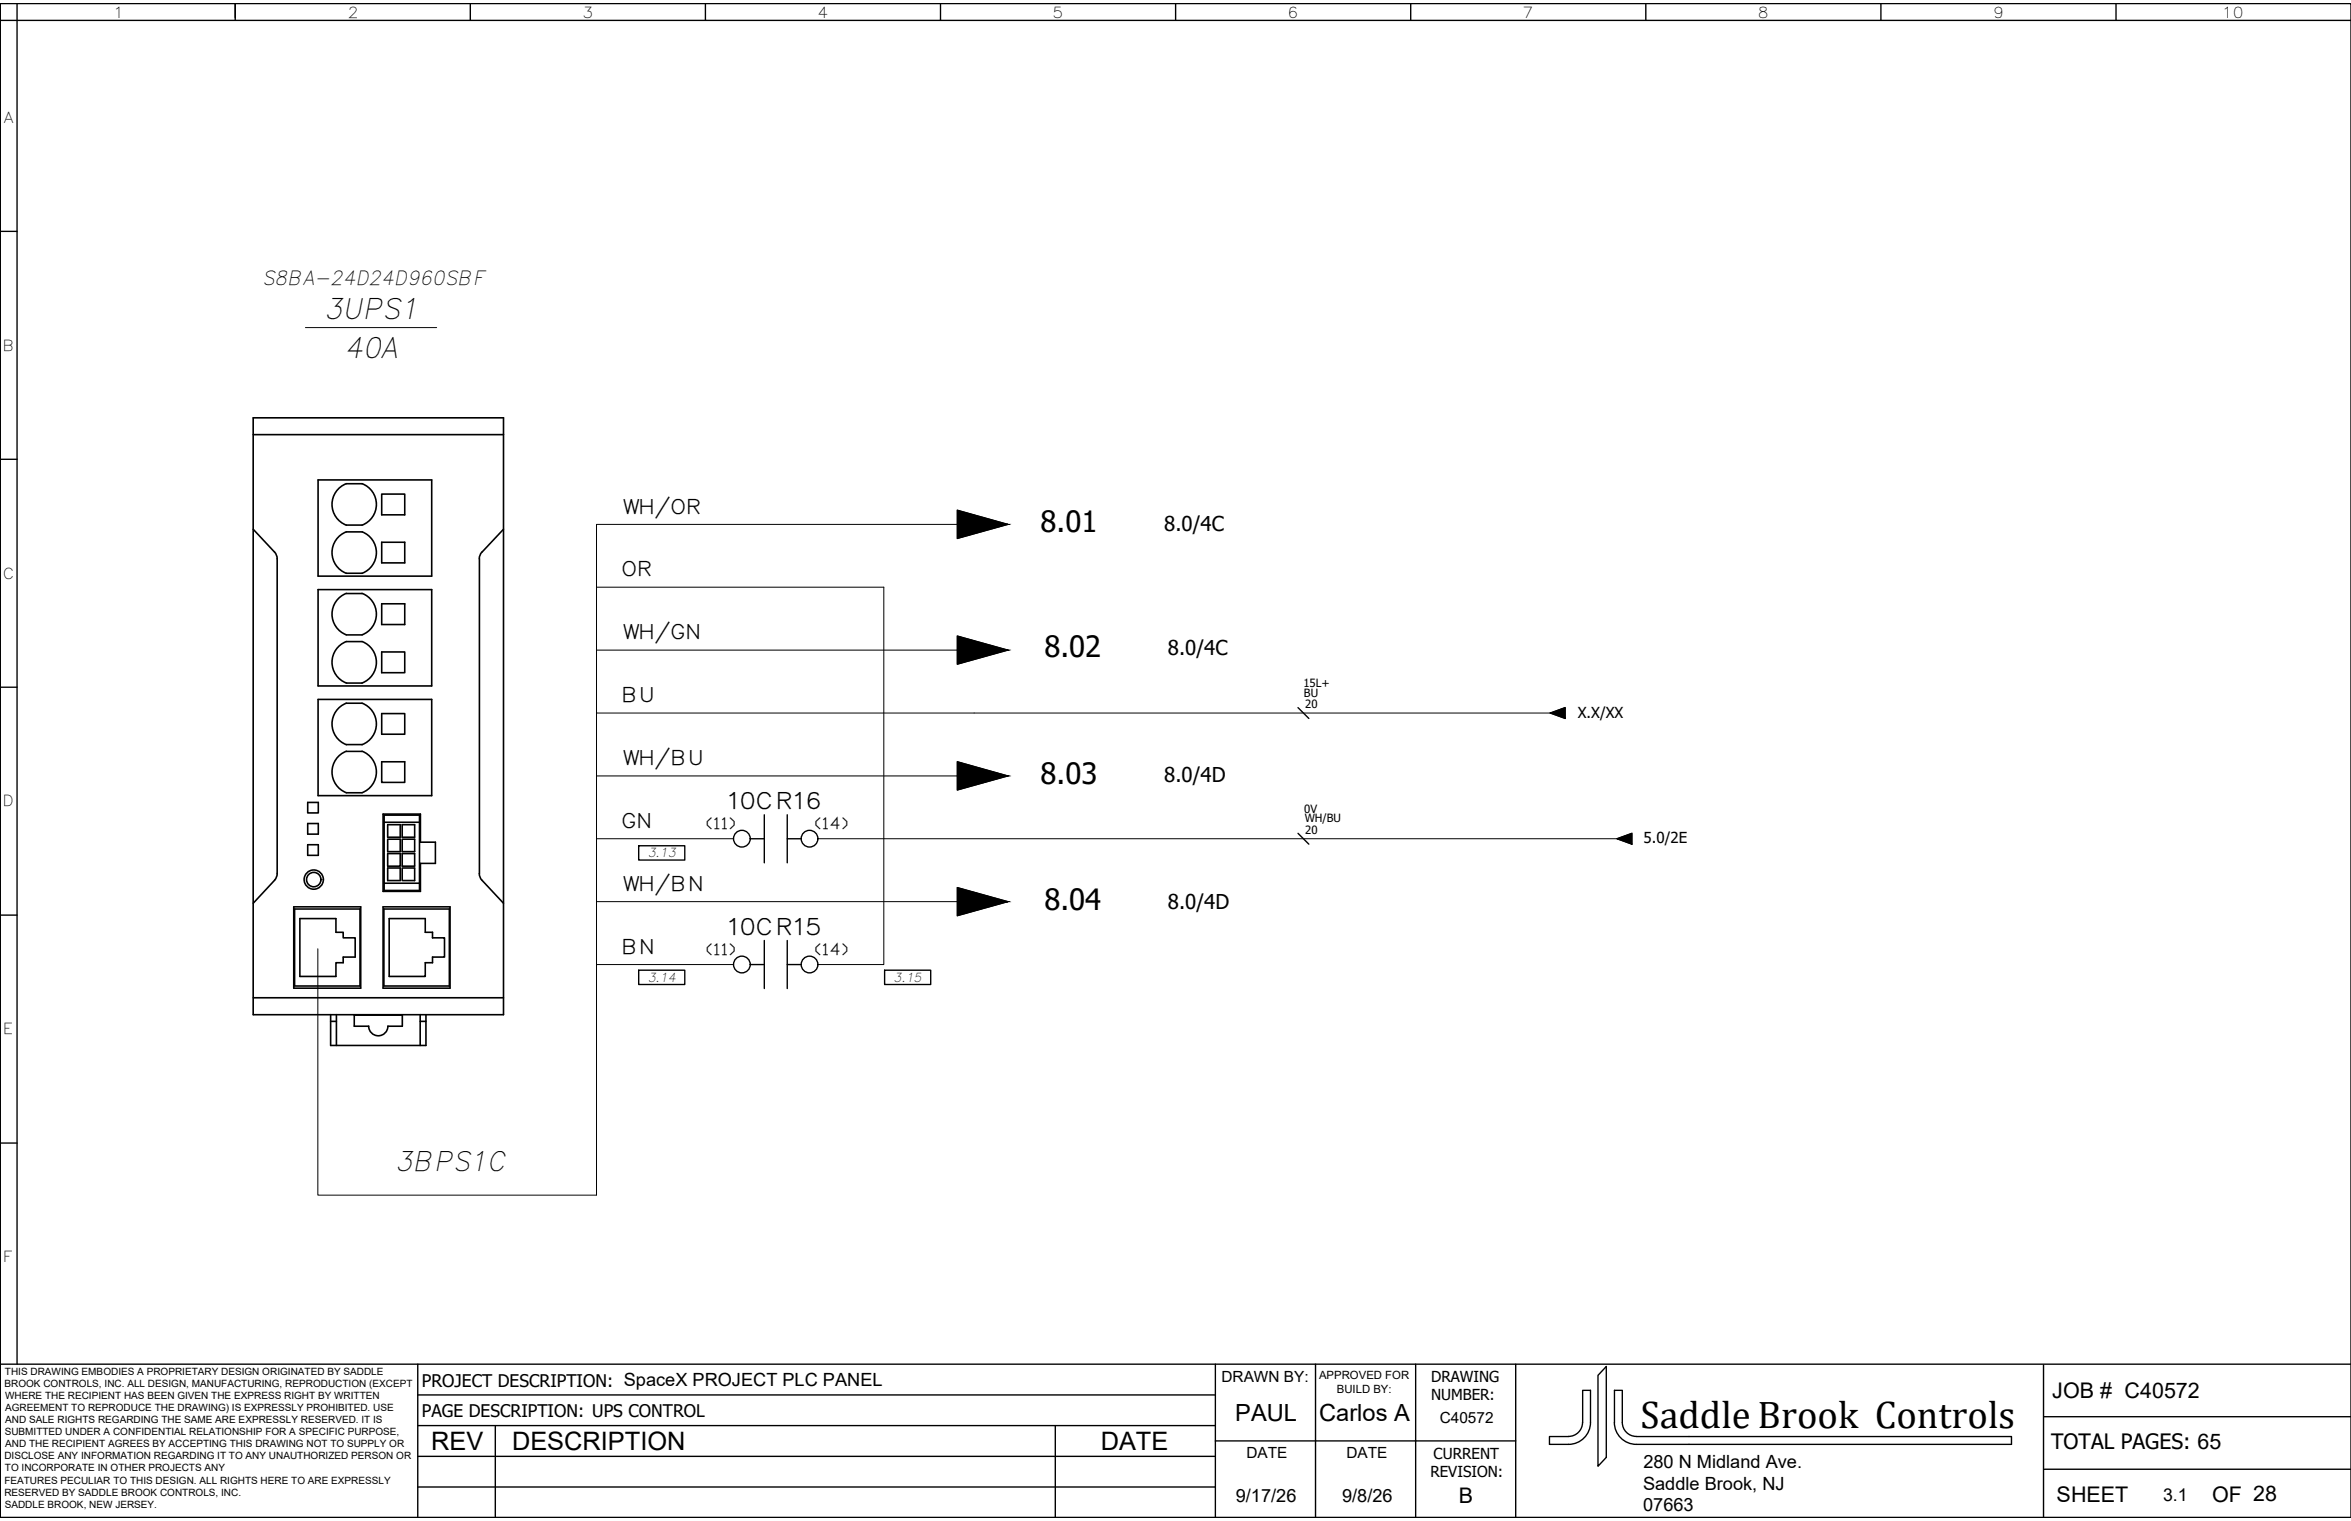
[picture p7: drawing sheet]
<svg xmlns="http://www.w3.org/2000/svg" width="432mm" height="279mm" viewBox="0 0 432 279" stroke-linecap="round" stroke-linejoin="round" font-family="sans-serif">
<defs><g id="words">
<text font-size="7.1" x="301.3" y="262.4">Saddle Brook Controls</text>
<g font-size="5.4">
<text x="191.1" y="97.7">8.01</text>
<text x="191.8" y="120.7">8.02</text>
<text x="191.1" y="144">8.03</text>
<text x="191.8" y="167.2">8.04</text>
</g>
<g font-size="5.3">
<text x="59.5" y="58.6">3UPS1</text>
<text x="63.3" y="65.8">40A</text>
</g>
<text font-size="5" x="72.6" y="215.1">3BPS1C</text>
<g font-size="4.7">
<text x="79.2" y="266.3">REV</text>
<text x="94" y="266.4">DESCRIPTION</text>
<text x="202.2" y="266.3">DATE</text>
</g>
<g font-size="4.3">
<text x="226.9" y="261.1">PAUL</text>
<text x="242.3" y="261.1">Carlos A</text>
</g>
<g font-size="4.2">
<text x="133.5" y="148.6">10CR16</text>
<text x="133.5" y="171.7">10CR15</text>
</g>
<g font-size="4">
<text x="376.9" y="256.8">JOB # C40572</text>
<text x="377.7" y="275.9">SHEET</text>
<text x="406.3" y="275.9">OF 28</text>
</g>
<g font-size="3.9">
<text x="376.7" y="266.3">TOTAL PAGES: 65</text>
<text x="267.9" y="276.1">B</text>
</g>
<g font-size="3.8">
<text x="213.8" y="97.5">8.0/4C</text>
<text x="214.5" y="120.4">8.0/4C</text>
<text x="213.8" y="143.7">8.0/4D</text>
<text x="214.5" y="166.9">8.0/4D</text>
</g>
<g font-size="3.7">
<text x="48.1" y="52.3">S8BA-24D24D960SBF</text>
<text x="114.2" y="94.3">WH/OR</text>
<text x="114.2" y="105.9">OR</text>
<text x="114.2" y="117.4">WH/GN</text>
<text x="114.2" y="129">BU</text>
<text x="114.2" y="140.5">WH/BU</text>
<text x="114.2" y="152.1">GN</text>
<text x="114.2" y="163.6">WH/BN</text>
<text x="114.2" y="175.2">BN</text>
</g>
<g font-size="3.3">
<text x="301.8" y="269.6">280 N Midland Ave.</text>
<text x="227" y="275.9">9/17/26</text>
<text x="246.5" y="275.9">9/8/26</text>
<text x="301.8" y="273.6">Saddle Brook, NJ</text>
<text x="301.8" y="277.6">07663</text>
</g>
<g font-size="3.2">
<text x="77.5" y="254.8">PROJECT DESCRIPTION: SpaceX PROJECT PLC PANEL</text>
<text x="77.5" y="260.2">PAGE DESCRIPTION: UPS CONTROL</text>
<text x="397.3" y="275.7">3.1</text>
</g>
<g font-size="3">
<text x="129.6" y="152.4">(11)</text>
<text x="149.5" y="152.4">(14)</text>
<text x="129.6" y="175.5">(11)</text>
<text x="149.5" y="175.5">(14)</text>
</g>
<g font-size="2.8">
<text x="20.8" y="3.2">1</text>
<text x="63.9" y="3.2">2</text>
<text x="107" y="3.2">3</text>
<text x="150.2" y="3.2">4</text>
<text x="193.3" y="3.2">5</text>
<text x="236.5" y="3.2">6</text>
<text x="279.7" y="3.2">7</text>
<text x="322.9" y="3.2">8</text>
<text x="366" y="3.2">9</text>
<text x="408.1" y="3.2">10</text>
<text x=".7" y="22.5">A</text>
<text x=".5" y="64.4">B</text>
<text x=".5" y="106.3">C</text>
<text x="289.8" y="131.8">X.X/XX</text>
<text x=".5" y="148.1">D</text>
<text x="301.9" y="154.9">5.0/2E</text>
<text x=".6" y="190">E</text>
<text x=".6" y="231.9">F</text>
<text x="224.3" y="253.8">DRAWN BY:</text>
<text x="262.8" y="253.9">DRAWING</text>
<text x="262.8" y="257.2">NUMBER:</text>
<text x="264.4" y="261.4">C40572</text>
<text x="228.9" y="267.9">DATE</text>
<text x="247.3" y="267.9">DATE</text>
<text x="263.3" y="267.9">CURRENT</text>
<text x="262.7" y="271.4">REVISION:</text>
</g>
<g font-size="2.3">
<text x="119" y="157.5">3.13</text>
<text x="119" y="180.3">3.14</text>
<text x="164.1" y="180.3">3.15</text>
</g>
<g font-size="2.1">
<text x="239.4" y="126.2">15L+</text>
<text x="239.5" y="128.1">BU</text>
<text x="239.7" y="130.1">20</text>
<text x="239.5" y="149.3">0V</text>
<text x="239.6" y="151.1">WH/BU</text>
<text x="239.7" y="153.2">20</text>
<text x="242.3" y="253.3">APPROVED FOR</text>
<text x="245.5" y="255.8">BUILD BY:</text>
</g>
<g font-size="1.8">
<text x=".8" y="254.8">BROOK CONTROLS, INC. ALL DESIGN, MANUFACTURING, REPRODUCTION (EXCEPT</text>
<text x=".9" y="252.6">THIS DRAWING EMBODIES A PROPRIETARY DESIGN ORIGINATED BY SADDLE</text>
<text x=".9" y="257">WHERE THE RECIPIENT HAS BEEN GIVEN THE EXPRESS RIGHT BY WRITTEN</text>
<text x=".9" y="263.7">SUBMITTED UNDER A CONFIDENTIAL RELATIONSHIP FOR A SPECIFIC PURPOSE,</text>
<text x="1" y="259.2">AGREEMENT TO REPRODUCE THE DRAWING) IS EXPRESSLY PROHIBITED. USE</text>
<text x="1" y="261.4">AND SALE RIGHTS REGARDING THE SAME ARE EXPRESSLY RESERVED. IT IS</text>
<text x=".8" y="268.1">DISCLOSE ANY INFORMATION REGARDING IT TO ANY UNAUTHORIZED PERSON OR</text>
<text x="1" y="265.9">AND THE RECIPIENT AGREES BY ACCEPTING THIS DRAWING NOT TO SUPPLY OR</text>
<text x=".8" y="272.5">FEATURES PECULIAR TO THIS DESIGN. ALL RIGHTS HERE TO ARE EXPRESSLY</text>
<text x=".8" y="274.7">RESERVED BY SADDLE BROOK CONTROLS, INC.</text>
<text x=".9" y="270.3">TO INCORPORATE IN OTHER PROJECTS ANY</text>
<text x=".9" y="276.9">SADDLE BROOK, NEW JERSEY.</text>
</g>
</g></defs>
<!-- layer: 0 -->
<g fill="none" stroke="#000" stroke-width=".25">
<path d="M0 .7h431.8v278.1h-431.8zM0 3.7h431.8M0 .7v278.1M3.1 .7v249.9M43.2 .7v3M86.4 .7v3M129.6 .7v3M172.7 .7v3M215.9 .7v3M259.1 .7v3M302.3 .7v3M345.5 .7v3"/>
<path d="M388.6 .7v3M0 42.5h3.1M0 84.4h3.1M175.8 93.7l9.3 2.6-9.3 2.6zM175.8 116.8l9.3 2.6-9.3 2.6zM0 126.2h3.1M175.8 139.9l9.3 2.6-9.3 2.6zM238.4 130l2 2M284.7 131l2.8-1v2zM117.3 155.4h8.5v2.6h-8.5zM137.8 154.1h2.6M140.4 149.7v8.8"/>
<path d="M144.6 154.1h2.6M144.6 149.7v8.8M238.4 153.1l2 2M297 154.1l2.7-1v2zM0 168.1h3.1M117.3 178.2h8.5v2.6h-8.5zM137.8 177.2h2.6M140.4 172.8v8.8M144.6 172.8v8.8M144.6 177.2h2.6M162.5 178.2h8.4v2.6h-8.4zM175.8 163l9.3 2.6-9.3 2.6z"/>
<path d="M0 210h3.1M0 250.6h431.8M76.7 250.6v28.2M76.7 256.2h146.5M223.2 250.6v28.2M241.6 250.6v28.2M260 250.6v28.2M278.4 250.6v28.2M295 251v16.7l-1.5 1.6v-16.7zM375.3 250.8v28M76.7 273.2h146.5M76.7 267.5h146.5"/>
<path d="M76.7 261.9h146.5M91 261.9v16.9M193.8 261.9v16.9M223.2 264.7h55.2M290.7 261.3a2.57 2.57 0 0 1-2.6 2.6h-3.5M290.7 261.3v-5.9h1.4v5.9a4 4 0 0 1-4 4h-3.5v-1.4M296.5 261.3a4 4 0 0 0 4 4h68.9v-1.4h-68.9a2.61 2.61 0 0 1-2.5-2.6v-5.9h-1.5v5.9M375.3 269.9h56.5M375.3 260.2h56.5"/>
<circle cx="136.3" cy="154.1" r="1.53"/>
<circle cx="148.7" cy="154.1" r="1.53"/>
<circle cx="136.3" cy="177.2" r="1.53"/>
<circle cx="148.7" cy="177.2" r="1.53"/>
</g>
<!-- layer: Z_OM_OUTLINE -->
<g fill="none" stroke="#000" stroke-width=".3">
<path d="M46.5 76.8h46v109.6h-46zM46.5 79.8h46M46.5 97.2l3.9 4.2M58.4 88.2h20.9v17.6h-20.9zM70.1 90.8h4.2v3.8h-4.2zM70.1 99.6h4.2v3.8h-4.2zM92.5 97.2l-4 4.2-.3 .6-.2 .6M50.4 101.4l.4 .6 .1 .6v57.9l-.1 .6-.4 .6M58.4 108.3h20.9v17.7h-20.9zM63.6 109h2.9M63.6 105.3h2.9M63.6 109a4.1 4.1 0 0 0-2.6 3.8 4.1 4.1 0 0 0 2.6 3.8h2.9a4.1 4.1 0 0 0 2.6-3.8 4.1 4.1 0 0 0-2.6-3.8"/>
<path d="M63.6 105.3a4.1 4.1 0 0 1-2.6-3.8 4.1 4.1 0 0 1 2.6-3.8h2.9a4.1 4.1 0 0 1 2.6 3.8 4.1 4.1 0 0 1-2.6 3.8M70.1 119.8h4.2v3.8h-4.2zM70.1 110.9h4.2v3.8h-4.2zM88.1 102.6v57.9M58.4 128.5h20.9v17.7h-20.9zM63.6 138h2.9M63.6 125.5h2.9M63.6 138a4.1 4.1 0 0 0-2.6 3.8 4.1 4.1 0 0 0 2.6 3.8M63.6 125.5a4.1 4.1 0 0 1-2.6-3.8 4.1 4.1 0 0 1 2.6-3.8l2.9-.1a4.1 4.1 0 0 1 2.6 3.9 4.1 4.1 0 0 1-2.6 3.8M66.5 138a4.1 4.1 0 0 1 2.6 3.8 4.1 4.1 0 0 1-2.6 3.8M70.1 139.9h4.2v3.8h-4.2zM70.1 131.1h4.2v3.8h-4.2z"/>
<path d="M56.5 147.4h2v1.9h-2zM56.5 151.3h2v1.9h-2zM56.5 155.2h2v1.9h-2zM63.6 145.6h2.9M70.4 149.5h6.8v5.2h2.8v3.9h-2.8v5.1h-6.8zM70.5 149.7h6.5v13.9h-6.5zM70.5 151h6.5M71.2 156.8h2.3v2.3h-2.3zM71.2 154.2h2.3v2.2h-2.3zM71.2 151.5h2.3v2.3h-2.3zM71.2 159.4h2.3v2.4h-2.3zM73.9 159.4h2.3v2.4h-2.3z"/>
<path d="M73.9 154.2h2.3v2.2h-2.3zM73.9 151.5h2.3v2.3h-2.3zM73.9 156.8h2.3v2.3h-2.3zM50.4 161.7l-3.9 4.2M54 166.6h12.3v14.9h-12.3zM54.1 167h12v14.1h-12zM55.1 168.7h6.6v2.6h1.3v1h2.2v3.5h-2.2v1h-1.3v2.6h-6.6zM70.4 166.6h12.3v14.9h-12.3zM70.5 167h12v14.1h-12zM70.5 162.2h6.5M71.5 168.7h6.6v2.6h1.3v1h2.2v3.5h-2.2v1h-1.3v2.6h-6.6zM88 160.5l.2 .6 .3 .6 4 4.2"/>
<path d="M46.5 183.3h46M60.7 186.4v5.6h17.5v-5.6M60.7 187.6h1.1M61.8 186.4v5.6M65.1 186.5h8.8v2h-2.7a1.77 1.77 0 0 1-1.7 1.8 1.77 1.77 0 0 1-1.8-1.8h-2.6zM77.2 187.6h1M77.2 186.4v5.6"/>
<circle cx="65.1" cy="92.7" r="4.1"/>
<circle cx="65.1" cy="133" r="4.1"/>
<circle cx="57.6" cy="161.6" r="1.77"/>
<circle cx="57.6" cy="161.6" r="1.32"/>
</g>
<!-- layer: TEXTO -->
<path d="M56.1 60.2h24.1" fill="none" stroke="#000" stroke-width=".18"/>
<!-- layer: FORCA -->
<path d="M178.9 96.3h-69.3v123.2h-51.2v-45.2M109.6 107.9h52.7v69.3h-12.1M109.6 119.4h69.3M109.6 131h175.1M109.6 142.5h69.3M109.6 154.1h25.1M150.2 154.1h146.8M109.6 165.6h69.3M109.6 177.2h25.1" fill="none" stroke="#000" stroke-width=".18"/>
<!-- layer: 0 -->
<g fill="#000" stroke="#000" stroke-width=".18">
<path d="M284.7 131l2.8-1v2zM297 154.1l2.7-1v2z"/>
<path d="M175.8 93.7l9.3 2.6h-9.3zM175.8 96.3v2.6l9.3-2.6z"/>
<path d="M175.8 116.8l9.3 2.6h-9.3zM175.8 119.4v2.6l9.3-2.6z"/>
<path d="M175.8 139.9l9.3 2.6h-9.3zM175.8 142.5v2.6l9.3-2.6z"/>
<path d="M175.8 163l9.3 2.6h-9.3zM175.8 165.6v2.6l9.3-2.6z"/>
</g>
<use href="#words"/>
</svg>
